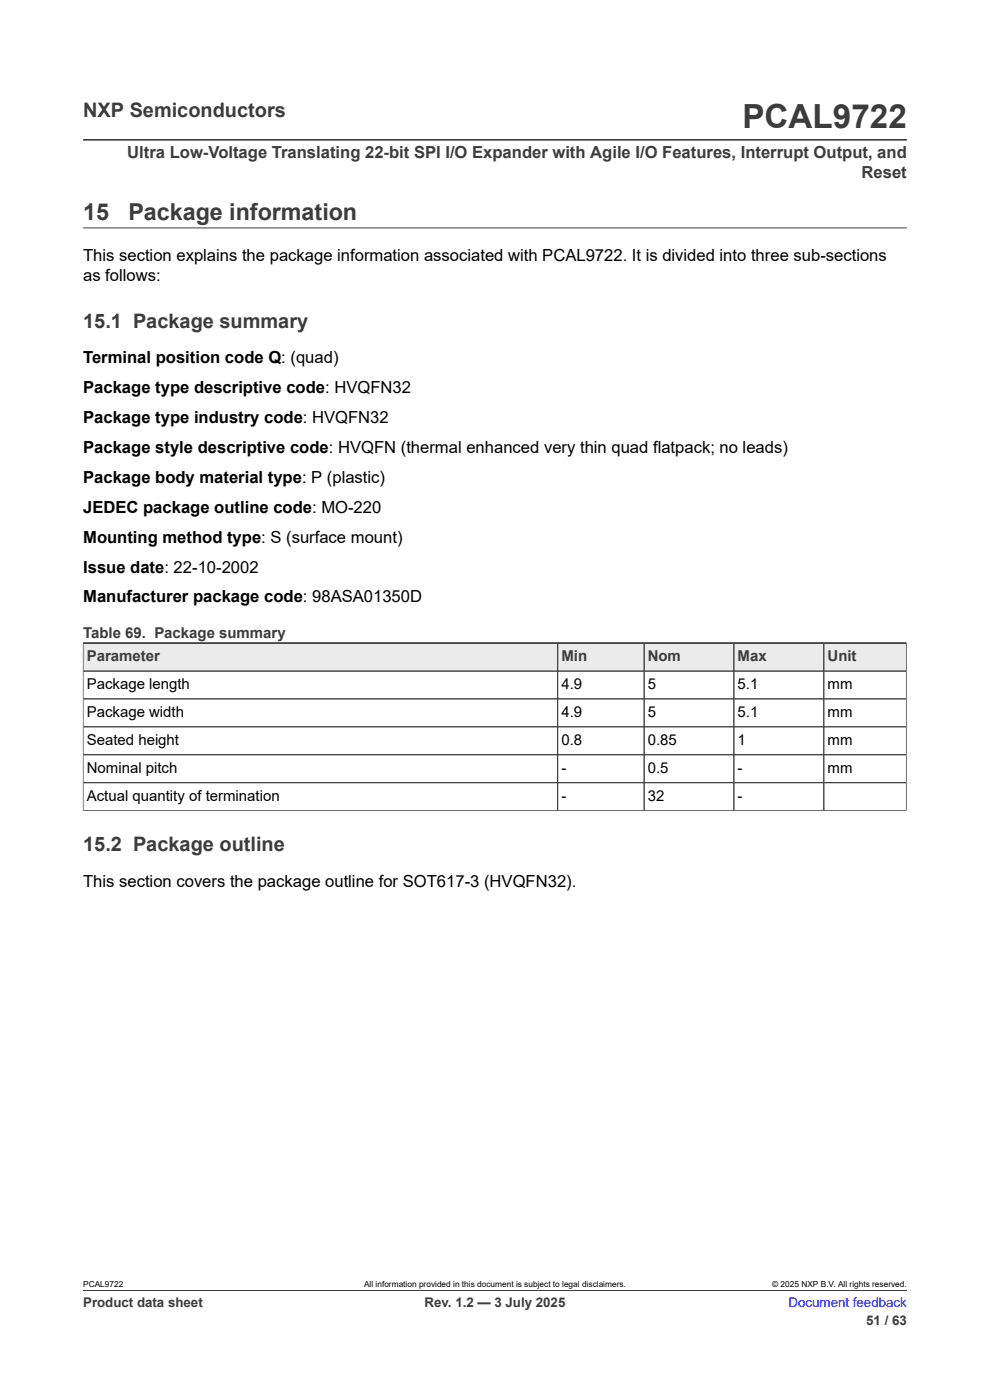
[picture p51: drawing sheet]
<svg xmlns="http://www.w3.org/2000/svg" width="210mm" height="297mm" viewBox="0 0 210 297" stroke-linecap="round" stroke-linejoin="round" font-family="sans-serif">
<defs><g id="words">
<text font-size="7.1" fill="#3c3c3c" x="157.5" y="27.2">PCAL9722</text>
<g font-size="4.9" fill="#3c3c3c">
<text x="17.6" y="46.6">15</text>
<text x="27.2" y="46.6">Package information</text>
</g>
<g font-size="4.2" fill="#3c3c3c">
<text x="17.6" y="24.8">NXP Semiconductors</text>
<text x="17.6" y="69.5">15.1 Package summary</text>
<text x="17.6" y="180.6">15.2 Package outline</text>
</g>
<g font-size="3.5" fill="#3c3c3c">
<text x="27" y="33.5">Ultra Low-Voltage Translating 22-bit SPI I/O Expander with Agile I/O Features, Interrupt Output, and</text>
<text x="182.8" y="37.7">Reset</text>
</g>
<g font-size="3.5">
<text x="17.6" y="55.5">This section explains the package information associated with PCAL9722. It is divided into three sub-sections</text>
<text x="17.6" y="59.7">as follows:</text>
<text x="17.6" y="77">Terminal position code Q: (quad)</text>
<text x="17.6" y="83.4">Package type descriptive code: HVQFN32</text>
<text x="17.6" y="89.7">Package type industry code: HVQFN32</text>
<text x="17.6" y="96.1">Package style descriptive code: HVQFN (thermal enhanced very thin quad flatpack; no leads)</text>
<text x="17.6" y="102.4">Package body material type: P (plastic)</text>
<text x="17.6" y="108.8">JEDEC package outline code: MO-220</text>
<text x="17.6" y="115.1">Mounting method type: S (surface mount)</text>
<text x="17.6" y="121.5">Issue date: 22-10-2002</text>
<text x="17.6" y="127.8">Manufacturer package code: 98ASA01350D</text>
<text x="17.6" y="188.1">This section covers the package outline for SOT617-3 (HVQFN32).</text>
</g>
<g font-size="3.2" fill="#3c3c3c">
<text x="17.6" y="135.3">Table 69. Package summary</text>
<text x="18.4" y="140.2">Parameter</text>
<text x="119.1" y="140.2">Min</text>
<text x="137.4" y="140.2">Nom</text>
<text x="156.5" y="140.2">Max</text>
<text x="175.5" y="140.2">Unit</text>
</g>
<g font-size="3.2">
<text x="18.4" y="146.1">Package length</text>
<text x="119.1" y="146.1">4.9</text>
<text x="137.4" y="146.1">5</text>
<text x="156.5" y="146.1">5.1</text>
<text x="175.5" y="146.1">mm</text>
<text x="18.4" y="152.1">Package width</text>
<text x="119.1" y="152.1">4.9</text>
<text x="137.4" y="152.1">5</text>
<text x="156.5" y="152.1">5.1</text>
<text x="175.5" y="152.1">mm</text>
<text x="18.4" y="158">Seated height</text>
<text x="119.1" y="158">0.8</text>
<text x="137.4" y="158">0.85</text>
<text x="156.5" y="158">1</text>
<text x="175.5" y="158">mm</text>
<text x="18.4" y="163.9">Nominal pitch</text>
<text x="119.1" y="163.9">-</text>
<text x="137.4" y="163.9">0.5</text>
<text x="156.5" y="163.9">-</text>
<text x="175.5" y="163.9">mm</text>
<text x="18.4" y="169.8">Actual quantity of termination</text>
<text x="119.1" y="169.8">-</text>
<text x="137.4" y="169.8">32</text>
<text x="156.5" y="169.8">-</text>
</g>
<g font-size="2.8" fill="#3c3c3c">
<text x="17.6" y="277.3">Product data sheet</text>
<text x="90.1" y="277.3">Rev. 1.2 — 3 July 2025</text>
<text x="183.7" y="281">51 / 63</text>
</g>
<text font-size="2.8" fill="#00f" x="167.3" y="277.3">Document feedback</text>
<g font-size="1.8">
<text x="17.6" y="273.1">PCAL9722</text>
<text x="77.2" y="273.1">All information provided in this document is subject to legal disclaimers.</text>
<text x="163.8" y="273.1">© 2025 NXP B.V. All rights reserved.</text>
</g>
</g></defs>
<path d="M17.6 29.7h174.8M17.6 48.3h174.8M17.6 136.4h174.6" fill="none" stroke="#3c3c3c" stroke-width=".21"/>
<path d="M17.7 136.5h100.5v5.8h-100.5z" fill="#ebebeb"/>
<path d="M17.6 136.4h100.7v6h-100.7z" fill="none" stroke="#3c3c3c" stroke-width=".21"/>
<path d="M118.4 136.5h18.1v5.8h-18.1z" fill="#ebebeb"/>
<path d="M118.3 136.4h18.3v6h-18.3z" fill="none" stroke="#3c3c3c" stroke-width=".21"/>
<path d="M136.7 136.5h18.9v5.8h-18.9z" fill="#ebebeb"/>
<path d="M136.6 136.4h19.1v6h-19.1z" fill="none" stroke="#3c3c3c" stroke-width=".21"/>
<path d="M155.8 136.5h18.9v5.8h-18.9z" fill="#ebebeb"/>
<path d="M155.7 136.4h19.1v6h-19.1z" fill="none" stroke="#3c3c3c" stroke-width=".21"/>
<path d="M174.8 136.5h17.4v5.8h-17.4z" fill="#ebebeb"/>
<g fill="none" stroke="#3c3c3c" stroke-width=".21">
<path d="M17.6 136.4h174.6v35.7M17.6 136.5v35.6M118.3 136.5v35.5M136.6 136.5v35.5M155.7 136.5v35.5M174.8 136.4v35.6M17.6 142.4h174.6M17.6 148.3h174.6M17.6 154.2h174.6M17.6 172h174.7M17.6 160.1h174.6M17.6 166.1h174.6"/>
<path d="M17.6 273.8h174.8"/>
</g>
<use href="#words"/>
</svg>
